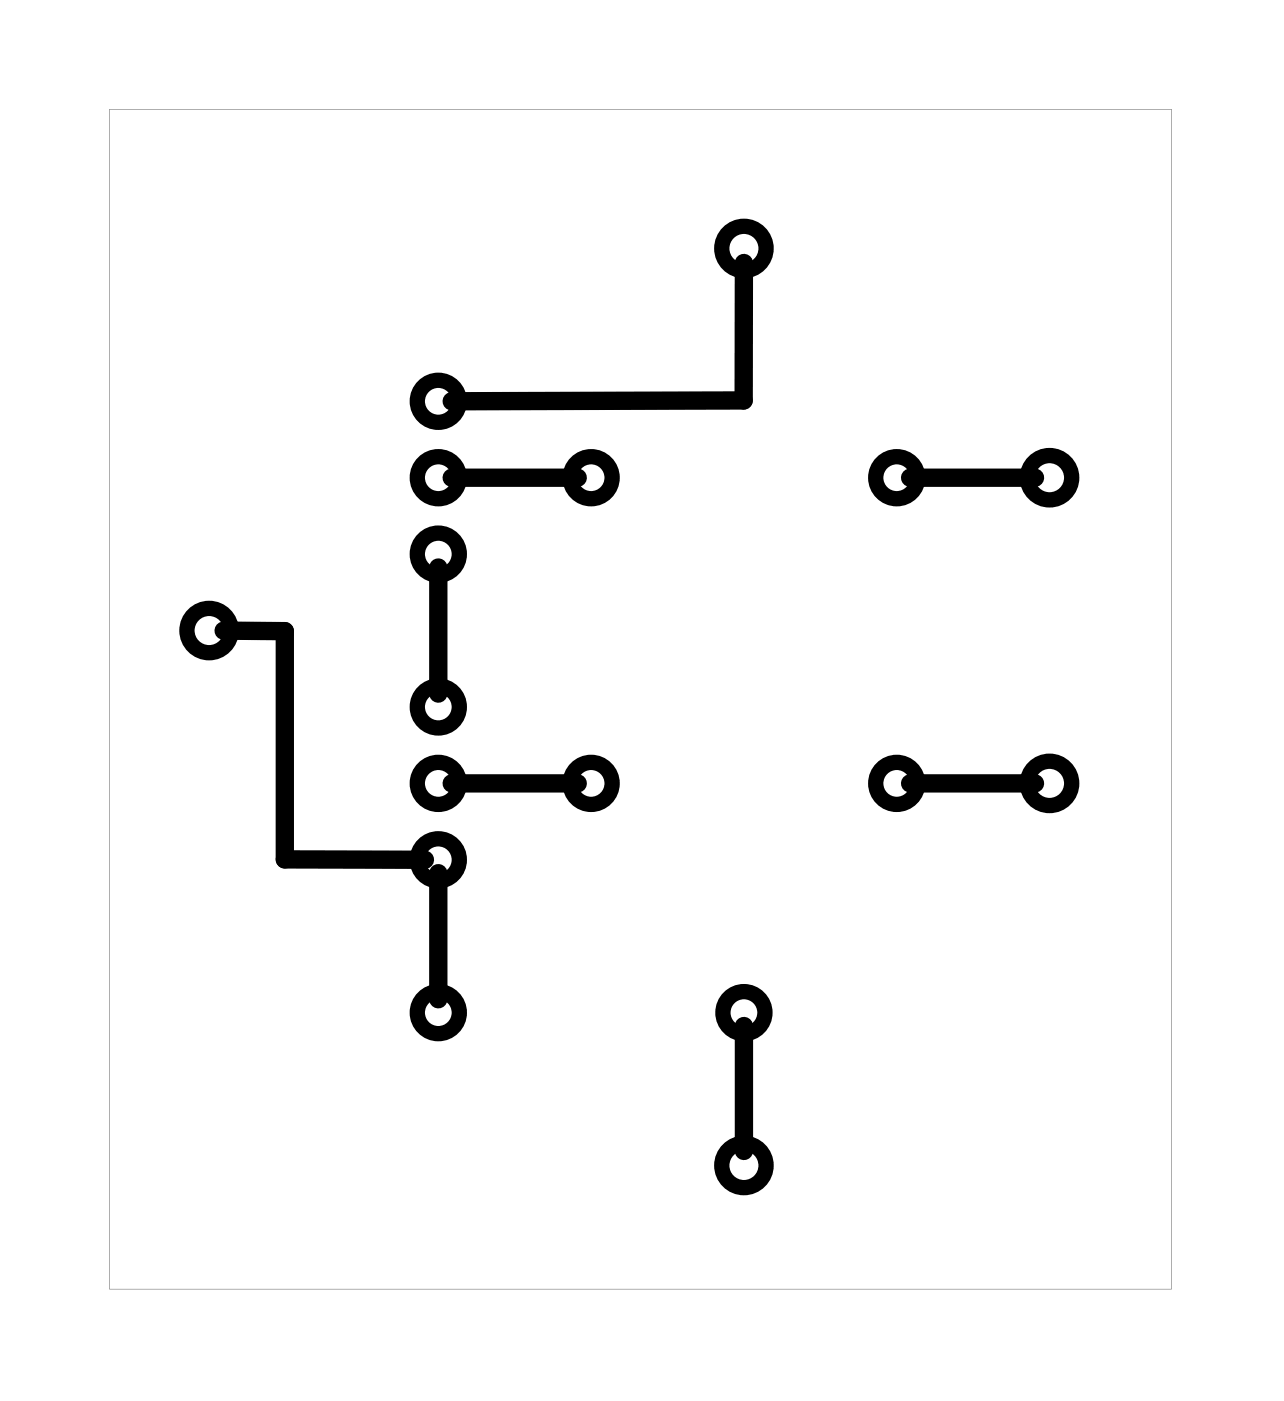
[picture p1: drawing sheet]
<svg xmlns="http://www.w3.org/2000/svg" width="43mm" height="47mm" viewBox="0 0 43 47" stroke-linecap="round" stroke-linejoin="round" font-family="sans-serif">
<path d="M3.6 3.6h35.4v39.3h-35.4zM3.6 3.6v39.2h35.3v-39.2z" fill="#000"/>
<g fill="none" stroke="#000" stroke-width=".51">
<circle cx="14.6" cy="13.3" r=".7"/>
<circle cx="14.6" cy="15.9" r=".7"/>
<circle cx="14.6" cy="18.4" r=".7"/>
<circle cx="19.7" cy="15.9" r=".7"/>
<circle cx="24.7" cy="8.3" r=".74"/>
<circle cx="29.8" cy="15.9" r=".7"/>
<circle cx="34.9" cy="15.9" r=".74"/>
<circle cx="7" cy="21" r=".74"/>
<circle cx="14.6" cy="33.7" r=".7"/>
<circle cx="14.6" cy="23.5" r=".7"/>
<circle cx="14.6" cy="26" r=".7"/>
<circle cx="14.6" cy="28.6" r=".7"/>
<circle cx="19.7" cy="26" r=".7"/>
<circle cx="24.7" cy="38.7" r=".74"/>
<circle cx="24.7" cy="33.7" r=".7"/>
<circle cx="29.8" cy="26" r=".7"/>
<circle cx="34.9" cy="26" r=".74"/>
</g>
<path d="M14.6 18.9v4.2M15 15.9h4.2M24.7 8.7v4.6h-9.7M30.3 15.9h4.1M7.4 21h2.1v7.6h4.6M14.6 29v4.2M15 26h4.2M24.7 34.1v4.2M30.3 26h4.1" fill="none" stroke="#000" stroke-width=".61"/>
</svg>
